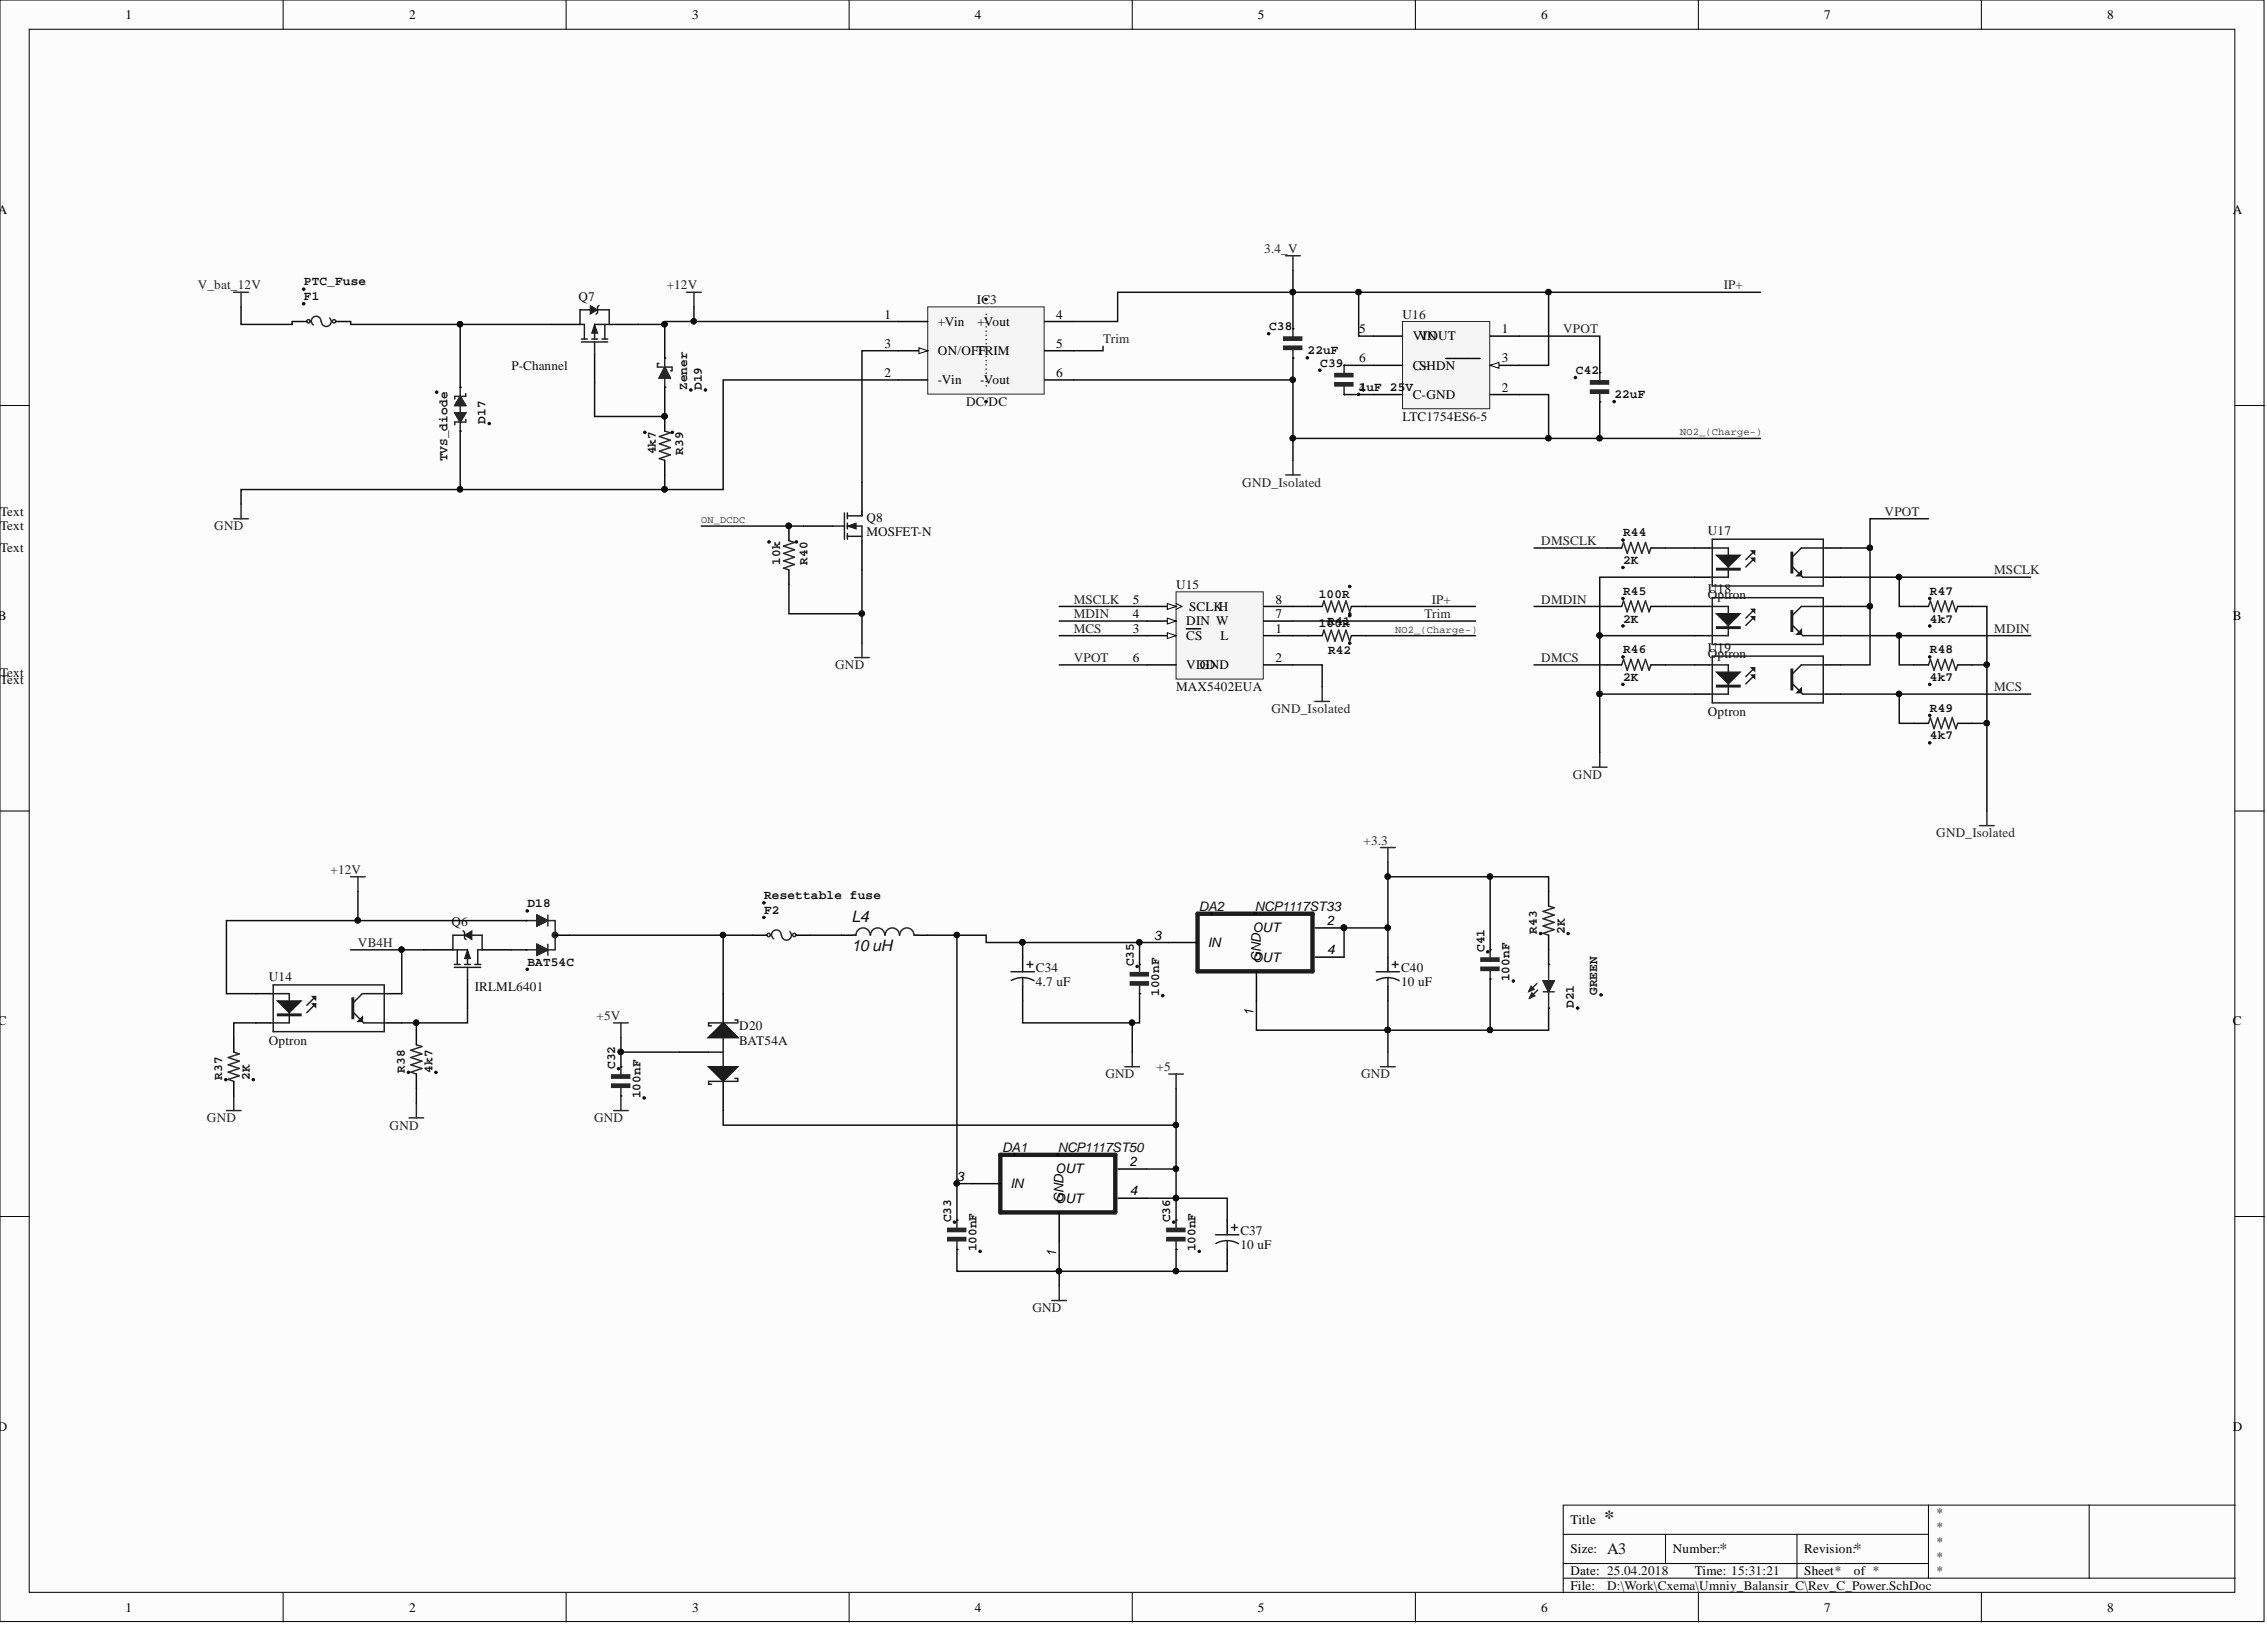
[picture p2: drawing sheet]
<svg xmlns="http://www.w3.org/2000/svg" width="393mm" height="282mm" viewBox="0 0 393 282" stroke-linecap="round" stroke-linejoin="round" font-family="sans-serif">
<defs><g id="words">
<text font-size="3.5" fill="#262626" x="278.3" y="264.4">*</text>
<g font-size="2.8" fill="#0e0e0e">
<text x="278.8" y="269.6">A3</text>
<text x="298.4" y="269.6">*</text>
<text x="321.7" y="269.6">*</text>
</g>
<g font-size="2.7" fill="#0e0e0e">
<text x="147.7" y="159.9">L4</text>
<text x="147.7" y="165">10 uH</text>
</g>
<g font-size="2.3">
<text x="21.8" y="3.3">1</text>
<text x="71" y="3.3">2</text>
<text x="120.1" y="3.3">3</text>
<text x="169.2" y="3.3">4</text>
<text x="218.3" y="3.3">5</text>
<text x="267.4" y="3.3">6</text>
<text x="316.5" y="3.3">7</text>
<text x="365.6" y="3.3">8</text>
<text x="-.4" y="37.2">A</text>
<text x="387.4" y="37.2">A</text>
<text x="153.4" y="55.3">1</text>
<text x="162.7" y="56.5">+Vin</text>
<text x="169.6" y="56.5">+Vout</text>
<text x="183.3" y="55.3">4</text>
<text x="235.8" y="57.8">5</text>
<text x="245.1" y="59.1">VVIN</text>
<text x="247.8" y="59.1">OUT</text>
<text x="260.6" y="57.8">1</text>
<text x="153.4" y="65.4">2</text>
<text x="153.4" y="60.3">3</text>
<text x="162.7" y="61.6">ON/OFF</text>
<text x="169.4" y="61.6">TRIM</text>
<text x="183.3" y="60.3">5</text>
<text x="183.3" y="65.4">6</text>
<text x="235.8" y="62.9">6</text>
<text x="245.1" y="64.1">C+</text>
<text x="246.2" y="64.1">SHDN</text>
<text x="260.6" y="62.9">3</text>
<text x="162.7" y="66.7">-Vin</text>
<text x="170.1" y="66.7">-Vout</text>
<text x="235.8" y="67.9">4</text>
<text x="245.1" y="69.2">C-GND</text>
<text x="260.6" y="67.9">2</text>
<text x="-.4" y="107.6">B</text>
<text x="196.5" y="107.2">4</text>
<text x="196.5" y="104.7">5</text>
<text x="206.3" y="106">SCLKH</text>
<text x="221.3" y="107.2">7</text>
<text x="221.3" y="104.7">8</text>
<text x="387.4" y="107.6">B</text>
<text x="196.5" y="109.8">3</text>
<text x="205.8" y="111">CS</text>
<text x="205.8" y="108.5">DIN W</text>
<text x="211.7" y="111">L</text>
<text x="221.3" y="109.8">1</text>
<text x="196.5" y="114.8">6</text>
<text x="205.8" y="116.1">VDGDND</text>
<text x="221.3" y="114.8">2</text>
<text x="217.3" y="161.7">OUT</text>
<text x="230.3" y="160.4">2</text>
<text x="200.2" y="163">3</text>
<text x="209.6" y="164.2">IN</text>
<text x="217.3" y="166.8">OUT</text>
<text x="218.8" y="166.9" transform="rotate(-90 218.8 166.9)">GND</text>
<text x="230.3" y="165.5">4</text>
<text x="-.4" y="177.9">C</text>
<text x="217.5" y="176.2" transform="rotate(-90 217.5 176.2)">1</text>
<text x="387.4" y="177.9">C</text>
<text x="183.1" y="203.5">OUT</text>
<text x="196" y="202.3">2</text>
<text x="166" y="204.8">3</text>
<text x="175.3" y="206.1">IN</text>
<text x="183.1" y="208.6">OUT</text>
<text x="184.5" y="208.7" transform="rotate(-90 184.5 208.7)">GND</text>
<text x="196" y="207.3">4</text>
<text x="183.3" y="218.1" transform="rotate(-90 183.3 218.1)">1</text>
<text x="-.4" y="248.2">D</text>
<text x="387.4" y="248.2">D</text>
<text x="272.5" y="264.4">Title</text>
<text x="272.5" y="269.4">Size:</text>
<text x="290.2" y="269.4">Number:</text>
<text x="313.1" y="269.4">Revision:</text>
<text x="272.5" y="273.2">Date: 25.04.2018</text>
<text x="272.5" y="275.8">File:</text>
<text x="294" y="273.2">Time: 15:31:21</text>
<text x="313.1" y="273.2">Sheet*</text>
<text x="321.7" y="273.2">of *</text>
<text x="21.8" y="279.6">1</text>
<text x="71" y="279.6">2</text>
<text x="120.1" y="279.6">3</text>
<text x="169.2" y="279.6">4</text>
<text x="218.3" y="279.6">5</text>
<text x="267.4" y="279.6">6</text>
<text x="316.5" y="279.6">7</text>
<text x="365.6" y="279.6">8</text>
</g>
<g font-size="2.3" fill="#262626">
<text x="219.4" y="43.9">3.4_V</text>
<text x="34.3" y="50.2">V_bat_12V</text>
<text x="115.7" y="50.2">+12V</text>
<text x="299.1" y="50.2">IP+</text>
<text x="191.4" y="59.6">Trim</text>
<text x="271.2" y="57.8">VPOT</text>
<text x="215.6" y="84.4">GND_Isolated</text>
<text x="327" y="89.5">VPOT</text>
<text x="37.2" y="92">GND</text>
<text x="267.4" y="94.5">DMSCLK</text>
<text x="346" y="99.6">MSCLK</text>
<text x="186.3" y="104.7">MSCLK</text>
<text x="186.3" y="107.2">MDIN</text>
<text x="247.2" y="107.2">Trim</text>
<text x="248.4" y="104.7">IP+</text>
<text x="267.4" y="104.7">DMDIN</text>
<text x="186.3" y="109.8">MCS</text>
<text x="346" y="109.8">MDIN</text>
<text x="144.9" y="116.1">GND</text>
<text x="186.3" y="114.8">VPOT</text>
<text x="267.4" y="114.8">DMCS</text>
<text x="346" y="119.9">MCS</text>
<text x="220.6" y="123.7">GND_Isolated</text>
<text x="272.9" y="135.1">GND</text>
<text x="236.6" y="146.5">+3.3</text>
<text x="336" y="145.2">GND_Isolated</text>
<text x="57.4" y="151.6">+12V</text>
<text x="62.1" y="164.2">VB4H</text>
<text x="103.5" y="176.9">+5V</text>
<text x="200.7" y="185.8">+5</text>
<text x="191.8" y="187.1">GND</text>
<text x="236.2" y="187.1">GND</text>
<text x="35.9" y="194.7">GND</text>
<text x="67.6" y="195.9">GND</text>
<text x="103.1" y="194.7">GND</text>
<text x="179.1" y="227.6">GND</text>
</g>
<g font-size="2.3" fill="#0e0e0e">
<text x="100.4" y="52.2">Q7</text>
<text x="169.5" y="52.7">IC3</text>
<text x="243.4" y="55.3">U16</text>
<text x="88.7" y="64.1">P-Channel</text>
<text x="167.6" y="70.5">DC/DC</text>
<text x="243.4" y="73">LTC1754ES6-5</text>
<text x="0" y="89.5">Text</text>
<text x="0" y="92">Text</text>
<text x="0" y="95.8">Text</text>
<text x="150.3" y="90.5">Q8</text>
<text x="150.3" y="93">MOSFET-N</text>
<text x="296.3" y="92.8">U17</text>
<text x="204.1" y="102.2">U15</text>
<text x="296.3" y="103.9">Optron</text>
<text x="296.3" y="102.9">U18</text>
<text x="296.3" y="113">U19</text>
<text x="0" y="118.6">Text</text>
<text x="0" y="117.4">Text</text>
<text x="204.1" y="119.9">MAX5402EUA</text>
<text x="296.3" y="114.1">Optron</text>
<text x="296.3" y="124.2">Optron</text>
<text x="78.3" y="160.7">Q6</text>
<text x="208" y="158">DA2</text>
<text x="217.7" y="158">NCP1117ST33</text>
<text x="46.6" y="170.1">U14</text>
<text x="82.4" y="171.9">IRLML6401</text>
<text x="179.7" y="168.6">C34</text>
<text x="179.7" y="171.1">4.7 uF</text>
<text x="243.1" y="168.6">C40</text>
<text x="243.1" y="171.1">10 uF</text>
<text x="128.3" y="178.7">D20</text>
<text x="46.6" y="181.2">Optron</text>
<text x="128.3" y="181.2">BAT54A</text>
<text x="173.9" y="199.8">DA1</text>
<text x="183.5" y="199.8">NCP1117ST50</text>
<text x="215.2" y="214.2">C37</text>
<text x="215.2" y="216.7">10 uF</text>
<text x="335.9" y="263.1">*</text>
<text x="335.9" y="265.6">*</text>
<text x="335.9" y="268.2">*</text>
<text x="278.8" y="275.8">D:\Work\Cxema\Umniy_Balansir_C\Rev_C_Power.SchDoc</text>
<text x="335.9" y="270.7">*</text>
<text x="335.9" y="273.2">*</text>
</g>
<g font-size="2.2" fill="#0e0e0e">
<text x="52.7" y="52">F1</text>
<text x="52.7" y="49.5">PTC_Fuse</text>
<text x="220.2" y="57.3">C38</text>
<text x="226.9" y="61.4">22uF</text>
<text x="229.1" y="63.6">C39</text>
<text x="273.4" y="64.9">C42</text>
<text x="119.2" y="67.7" transform="rotate(-90 119.2 67.7)">Zener</text>
<text x="121.8" y="67.7" transform="rotate(-90 121.8 67.7)">D19</text>
<text x="235.7" y="67.8">1uF 25</text>
<text x="243.9" y="67.8">V</text>
<text x="280.1" y="69">22uF</text>
<text x="84.2" y="73.5" transform="rotate(-90 84.2 73.5)">D17</text>
<text x="77.7" y="80" transform="rotate(-90 77.7 80)">TVS_diode</text>
<text x="113.8" y="78.8" transform="rotate(-90 113.8 78.8)">4k7</text>
<text x="118.5" y="78.9" transform="rotate(-90 118.5 78.9)">R39</text>
<text x="281.6" y="93">R44</text>
<text x="135.4" y="98" transform="rotate(-90 135.4 98)">10k</text>
<text x="140.1" y="97.9" transform="rotate(-90 140.1 97.9)">R40</text>
<text x="281.6" y="97.8">2K</text>
<text x="228.8" y="103.7">100R</text>
<text x="281.6" y="103.2">R45</text>
<text x="281.6" y="108">2K</text>
<text x="334.9" y="103.2">R47</text>
<text x="334.9" y="108">4k7</text>
<text x="228.8" y="108.7">100R</text>
<text x="230.3" y="108.4">R41</text>
<text x="230.4" y="113.5">R42</text>
<text x="281.6" y="113.3">R46</text>
<text x="334.9" y="113.3">R48</text>
<text x="281.6" y="118.1">2K</text>
<text x="334.9" y="118.1">4k7</text>
<text x="334.9" y="123.4">R49</text>
<text x="334.9" y="128.3">4k7</text>
<text x="132.6" y="156">Resettable fuse</text>
<text x="91.5" y="157.4">D18</text>
<text x="132.6" y="158.5">F2</text>
<text x="266.7" y="162" transform="rotate(-90 266.7 162)">R43</text>
<text x="271.5" y="162" transform="rotate(-90 271.5 162)">2K</text>
<text x="91.5" y="167.5">BAT54C</text>
<text x="196.7" y="167.6" transform="rotate(-90 196.7 167.6)">C35</text>
<text x="257.5" y="165.1" transform="rotate(-90 257.5 165.1)">C41</text>
<text x="201.1" y="172.7" transform="rotate(-90 201.1 172.7)">100nF</text>
<text x="261.9" y="170.2" transform="rotate(-90 261.9 170.2)">100nF</text>
<text x="277.2" y="172.6" transform="rotate(-90 277.2 172.6)">GREEN</text>
<text x="273.1" y="174.9" transform="rotate(-90 273.1 174.9)">D21</text>
<text x="106.7" y="185.4" transform="rotate(-90 106.7 185.4)">C32</text>
<text x="38.5" y="187.3" transform="rotate(-90 38.5 187.3)">R37</text>
<text x="43.3" y="187.3" transform="rotate(-90 43.3 187.3)">2K</text>
<text x="70.2" y="186" transform="rotate(-90 70.2 186)">R38</text>
<text x="75" y="186" transform="rotate(-90 75 186)">4k7</text>
<text x="111.1" y="190.4" transform="rotate(-90 111.1 190.4)">100nF</text>
<text x="165" y="212" transform="rotate(-90 165 212)">C33</text>
<text x="203" y="212" transform="rotate(-90 203 212)">C36</text>
<text x="169.4" y="217.1" transform="rotate(-90 169.4 217.1)">100nF</text>
<text x="207.4" y="217.1" transform="rotate(-90 207.4 217.1)">100nF</text>
</g>
<g font-size="1.8" fill="#262626">
<text x="291.5" y="75.5">NO2_(Charge-)</text>
<text x="121.7" y="90.7">ON_DCDC</text>
<text x="242.1" y="109.8">NO2_(Charge-)</text>
</g>
</g></defs>
<g fill="#fcfcfc" stroke="#000" stroke-width=".17">
<path d="M0 0h392.8v281.3h-392.8z"/>
<path d="M5.1 5.1h382.7v271.1h-382.7z"/>
</g>
<g fill="none" stroke="#000" stroke-width=".17">
<path d="M49.1 0v5.1M98.2 0v5.1M147.3 0v5.1M196.5 0v5.1M245.6 0v5.1M294.7 0v5.1M343.8 0v5.1M0 70.3h5.1M387.8 70.3h5.1M0 140.7h5.1M387.8 140.7h5.1M0 211h5.1"/>
<path d="M387.8 211h5.1M49.1 276.3v5M98.2 276.3v5M147.3 276.3v5M196.5 276.3v5M245.6 276.3v5M271.2 266.1h63.4M271.2 273.7h116.6M271.2 271.2h63.4M289 266.1v5.1M294.7 276.3v5M311.8 266.1v7.6"/>
<path d="M334.6 261.1v12.6M343.8 276.3v5M362.5 261.1h-91.3v15.2M387.8 261.1h-25.3v12.6"/>
</g>
<path d="M78.9 71.6h1.9l-1 1.6zM79.8 67.2v7.6M79.8 68.7l1 1.6h-1.9zM80.8 72.7v.5h-1.9v.5M80.8 68.3v.4h-1.9v.5" fill="none" stroke="#262626" stroke-width=".25"/>
<path d="M78.9 71.6h1.9l-1 1.6z" fill="#262626"/>
<path d="M78.9 71.6h1.9l-1 1.6z" fill="none" stroke="#262626" stroke-width=".25"/>
<path d="M79.8 68.7l1 1.6h-1.9z" fill="#262626"/>
<path d="M79.8 68.7l1 1.6h-1.9zM148.3 114.1h2.5M149.6 111.5v2.6" fill="none" stroke="#262626" stroke-width=".25"/>
<path d="M79.8 67.2h.1M79.8 74.8h.1M139.4 91.3h5.1M149.6 83.6v5.1M149.6 93.8v5.1" fill="none" stroke="#000" stroke-width=".25"/>
<g fill="#0e0e0e" stroke="#0e0e0e" stroke-width=".17">
<circle cx="84.9" cy="73.5" r=".22"/>
<circle cx="75.8" cy="68" r=".22"/>
</g>
<path d="M144.5 91.3h2M146.5 89v4.5M147 89.5h2.6M147 91.3h2.6v2.5M147 93h2.6M147 89v1M147 90.7v1.1M147 92.5v1" fill="none" stroke="#1c1c1c" stroke-width=".25"/>
<path d="M147 91.3l1.5-.6v1.1z" fill="#1c1c1c"/>
<path d="M147 91.3l1.5-.6v1.1z" fill="none" stroke="#1c1c1c" stroke-width=".17"/>
<path d="M100.9 59.3h4.6M100.9 58.8h1M101.4 56.3v2.5M102.4 53.7h-1.8v2.6M102.7 58.8h1M103.2 59.3v2M103.7 53.7h2M104.4 58.8h1.1M104.9 56.3v2.5M105.7 56.3h-2.5v2.5M149.6 88.7v.8" fill="none" stroke="#1c1c1c" stroke-width=".25"/>
<path d="M95.6 56.3h5M105.7 56.3h5.1M103.2 61.3v5.1" fill="none" stroke="#000" stroke-width=".25"/>
<path d="M103.2 56.3l.5 1.5h-1z" fill="#1c1c1c"/>
<path d="M103.2 56.3l.5 1.5h-1z" fill="none" stroke="#1c1c1c" stroke-width=".17"/>
<path d="M100.6 56.3h.8M105.7 53.7v2.6" fill="none" stroke="#1c1c1c" stroke-width=".25"/>
<path d="M102.4 53l1.3 .7-1.3 .8z" fill="#1c1c1c"/>
<path d="M102.4 53l1.3 .7-1.3 .8z" fill="none" stroke="#1c1c1c" stroke-width=".17"/>
<path d="M103.9 53l-.2 .2v1l-.3 .3" fill="none" stroke="#1c1c1c" stroke-width=".25"/>
<path d="M40.6 50.7h2.5M41.8 50.7v2.5M224.3 57v1.9M114.3 63h-.2v.7h2.5v.6h-.2M115.3 74.8l1 .3-1.9 .6 1.9 .6-1.9 .7 1.9 .6-1.9 .7 1.9 .6-1.9 .6 .9 .3M115.3 63.7l1 1.9h-1.9zM115.3 62.1v1.6M115.3 65.6v1.6M224.3 60.2v1.9M136.9 93.8l.9 .3-1.9 .6 1.9 .7-1.9 .6 1.9 .7-1.9 .6 1.9 .6-1.9 .7 1 .3M195.2 185h2.5M196.5 182.5v2.5" fill="none" stroke="#262626" stroke-width=".25"/>
<path d="M224.3 57h.1M115.3 72.2v2.6M115.3 79.8v2.6M224.3 62.1h.1M136.9 91.3v2.5M136.9 98.9v2.5" fill="none" stroke="#000" stroke-width=".25"/>
<g fill="#0e0e0e" stroke="#0e0e0e" stroke-width=".17">
<circle cx="115.3" cy="72.2" r=".47"/>
<circle cx="116.6" cy="75" r=".22"/>
<circle cx="111.9" cy="75" r=".22"/>
<circle cx="136.8" cy="91.2" r=".47"/>
<circle cx="138.2" cy="94" r=".22"/>
<circle cx="133.4" cy="94" r=".22"/>
<circle cx="220.1" cy="57.9" r=".22"/>
<circle cx="226.8" cy="62.1" r=".22"/>
</g>
<g fill="#262626" stroke="#262626" stroke-width=".25">
<path d="M222.7 60.1h3.2v.5h-3.2z"/>
<path d="M222.7 58.5h3.2v.5h-3.2z"/>
</g>
<path d="M115.3 63.7l1 1.9h-1.9z" fill="#262626"/>
<g fill="none" stroke="#262626" stroke-width=".25">
<path d="M55.7 55.8a.84 .84 0 0 0-1.2-.9 .84 .84 0 0 0-.1 1.5M57.2 55.2a.85 .85 0 0 1-.2 1.4 .85 .85 0 0 1-1.2-.8M119.1 50.7h2.6M120.4 50.7v2.5M223.1 44.4h2.5M224.3 44.4v2.5M115.3 63.7l1 1.9h-1.9zM224.3 79.8v2.6M40.6 90h2.5M41.8 87.5v2.5M223.1 82.4h2.5M239.5 147h2.6"/>
<path d="M240.8 147v2.5M106.5 177.4h2.5M107.7 177.4v2.6M135.5 162.2a.84 .84 0 0 0-1.1-.8 .84 .84 0 0 0-.2 1.4M137 161.6a.85 .85 0 0 1-.2 1.4 .85 .85 0 0 1-1.2-.8M148 162.2h.5M151 162.2a1.23 1.23 0 0 0-1.3-1.2 1.23 1.23 0 0 0-1.2 1.2M153.5 162.2a1.23 1.23 0 0 0-1.2-1.2 1.23 1.23 0 0 0-1.2 1.2M156 162.2a1.23 1.23 0 0 0-1.2-1.2 1.23 1.23 0 0 0-1.2 1.2M158.6 162.2a1.23 1.23 0 0 0-1.2-1.2 1.23 1.23 0 0 0-1.3 1.2M158.7 162.2h.5M197.7 167.3v1.9"/>
<path d="M197.7 170.5v1.9M258.6 164.8v1.9M258.6 167.9v1.9M106.5 192.6h2.5M107.7 185v1.9M107.7 188.2v4.4M239.5 185h2.6M240.8 182.5v2.5"/>
<circle cx="53.5" cy="55.7" r=".29"/>
<circle cx="58" cy="55.7" r=".29"/>
<circle cx="133.4" cy="162.2" r=".29"/>
<circle cx="137.8" cy="162.2" r=".29"/>
</g>
<g fill="none" stroke="#000" stroke-width=".25">
<path d="M50.7 55.8h2.5M58.3 55.8h2.5M115.3 67.2h.1M115.3 62.1h.1M130.5 162.2h2.6M138.2 162.2h2.5M146 162.2h2.5M158.7 162.2h2.3M177.4 166v2.6M177.4 171.1v2.5M197.7 172.4h.1M197.7 167.3h.1"/>
<path d="M240.8 166v2.6M240.8 171.1v2.5M258.6 169.8h.1M258.6 164.8h.1M107.7 190.1h.1M107.7 185h.1"/>
</g>
<g fill="#0e0e0e" stroke="#0e0e0e" stroke-width=".17">
<circle cx="122.4" cy="67.6" r=".22"/>
<circle cx="119.9" cy="67.6" r=".22"/>
<circle cx="258.1" cy="165.1" r=".22"/>
<circle cx="262.6" cy="170.2" r=".22"/>
<circle cx="197.3" cy="167.6" r=".22"/>
<circle cx="201.7" cy="172.7" r=".22"/>
<circle cx="132.5" cy="159.1" r=".22"/>
<circle cx="132.5" cy="156.6" r=".22"/>
<circle cx="107.3" cy="185.4" r=".22"/>
<circle cx="111.8" cy="190.4" r=".22"/>
<circle cx="52.7" cy="52.7" r=".22"/>
<circle cx="52.7" cy="50.2" r=".22"/>
</g>
<g fill="#262626" stroke="#262626" stroke-width=".25">
<path d="M257 167.8h3.1v.5h-3.1z"/>
<path d="M257 166.2h3.1v.5h-3.1z"/>
<path d="M196.1 170.3h3.1v.6h-3.1z"/>
<path d="M196.1 168.7h3.1v.6h-3.1z"/>
<path d="M106.1 188h3.2v.6h-3.2z"/>
<path d="M106.1 186.5h3.2v.5h-3.2z"/>
</g>
<path d="M175.4 168.6h4.1M177.4 169.6l1.3 .2 .7 .3M177.4 169.6h-.8l-1.1 .5M177.4 169.6v1.5M178.2 167.3h1M178.7 166.8v1M238.8 168.6h4M240.8 169.6l1.2 .2 .8 .3M240.8 169.6h-.8l-1.2 .5M240.8 169.6v1.5M241.6 167.3h1M242.1 166.8v1" fill="none" stroke="#1c1c1c" stroke-width=".25"/>
<path d="M161 53.2h20.2v15.2h-20.2z" fill="#f5f5f5" stroke="#262626" stroke-width=".17"/>
<path d="M155.9 55.8h5.1M181.2 55.8h5.1M155.9 65.9h5.1M155.9 60.8h5.1M181.2 65.9h5.1M181.2 60.8h5.1" fill="none" stroke="#000" stroke-width=".25"/>
<path d="M171.1 54.5v12.7" fill="none" stroke="#1c1c1c" stroke-width=".25" stroke-dasharray="0 .7"/>
<path d="M159.4 60.3l1.6 .5-1.6 .5z" fill="#fcfcfc"/>
<path d="M159.4 60.3l1.6 .5-1.6 .5z" fill="none" stroke="#000" stroke-width=".17"/>
<g fill="#0e0e0e" stroke="#0e0e0e" stroke-width=".17">
<circle cx="171.1" cy="51.9" r=".22"/>
<circle cx="171.1" cy="69.7" r=".22"/>
<circle cx="233.2" cy="160.9" r=".47"/>
<circle cx="210.2" cy="158.5" r=".22"/>
<circle cx="217.7" cy="158.5" r=".22"/>
</g>
<path d="M207.8 158.5h19.9v10h-19.9z" fill="none" stroke="#1c1c1c" stroke-width=".76"/>
<path d="M202.8 163.5h5M218 168.6v5M228.2 161h5M228.2 166h5" fill="none" stroke="#000" stroke-width=".25"/>
<path d="M266.7 170.6l-1.4 1.4M266.8 171.7l-1.4 1.4M267.8 170.1h1.9l-1 1.9zM267.8 172h1.9M268.7 167.3v2.8M268.7 172v2.9" fill="none" stroke="#262626" stroke-width=".25"/>
<path d="M265.7 171.1l.5 .5-.9 .4z" fill="#262626"/>
<path d="M265.7 171.1l.5 .5-.9 .4z" fill="none" stroke="#262626" stroke-width=".25"/>
<path d="M265.8 172.2l.5 .5-.9 .4z" fill="#262626"/>
<path d="M265.8 172.2l.5 .5-.9 .4z" fill="none" stroke="#262626" stroke-width=".25"/>
<path d="M267.8 170.1h1.9l-1 1.9z" fill="#262626"/>
<path d="M281.4 95.1l.3-1 .6 1.9 .7-1.9 .6 1.9 .6-1.9 .7 1.9 .6-1.9 .6 1.9 .3-.9M281.4 105.2l.3-1 .6 1.9 .7-1.9 .6 1.9 .6-1.9 .7 1.9 .6-1.9 .6 1.9 .3-.9M281.4 115.3l.3-.9 .6 1.9 .7-1.9 .6 1.9 .6-1.9 .7 1.9 .6-1.9 .6 1.9 .3-1M334.6 105.2l.3-1 .7 1.9 .6-1.9 .6 1.9 .7-1.9 .6 1.9 .6-1.9 .7 1.9 .3-.9M276.3 133.1h2.5M277.6 130.5v2.6M268.7 157.2l1 .3-2 .6 2 .6-2 .7 2 .6-2 .6 2 .7-2 .6 1 .3M267.8 170.1h1.9l-1 1.9z" fill="none" stroke="#262626" stroke-width=".25"/>
<g fill="none" stroke="#000" stroke-width=".25">
<path d="M278.8 95.1h2.6M286.4 95.1h2.6M294 95.1h2.6M316.9 95.1h2.5M278.8 105.2h2.6M278.8 115.3h2.6M286.4 105.2h2.6M286.4 115.3h2.6M294 100.1h2.6M316.9 100.1h2.5M332.1 105.2h2.5M339.7 105.2h2.5"/>
<path d="M268.7 154.6v2.6M268.7 174.9h.1M268.7 167.3h.1M268.7 162.2v2.6"/>
</g>
<g fill="#0e0e0e" stroke="#0e0e0e" stroke-width=".17">
<circle cx="273.7" cy="174.9" r=".22"/>
<circle cx="277.8" cy="172.6" r=".22"/>
<circle cx="267.3" cy="161.9" r=".22"/>
<circle cx="272.1" cy="161.9" r=".22"/>
<circle cx="281.6" cy="93.7" r=".22"/>
<circle cx="281.6" cy="98.4" r=".22"/>
<circle cx="281.6" cy="103.8" r=".22"/>
<circle cx="281.6" cy="108.6" r=".22"/>
<circle cx="281.6" cy="113.9" r=".22"/>
<circle cx="281.6" cy="118.7" r=".22"/>
<circle cx="334.8" cy="103.8" r=".22"/>
<circle cx="334.8" cy="108.6" r=".22"/>
</g>
<path d="M296.6 95.1h3.3v5h-3.3M297.1 93.5h19.3v8.1h-19.3zM304.4 96.8l-1.5 1.5M304.4 95.6l-1.5 1.5M311 98.3l1.8 1.8h4.1M316.9 95.1h-4.3l-1.6 1.5" fill="none" stroke="#1c1c1c" stroke-width=".25"/>
<path d="M297.9 96.3h4l-2 2z" fill="#1c1c1c"/>
<path d="M297.9 96.3h4l-2 2zM297.9 98.6h4v.3h-4zM297.9 98.7h4" fill="none" stroke="#1c1c1c" stroke-width=".25"/>
<path d="M303.9 95.6h.5v.5z" fill="#1c1c1c"/>
<path d="M303.9 95.6h.5v.5z" fill="none" stroke="#1c1c1c" stroke-width=".25"/>
<path d="M303.9 96.8h.5v.5z" fill="#1c1c1c"/>
<path d="M303.9 96.8h.5v.5zM310.8 95.8h.2v3.6h-.2zM310.9 95.8v3.6" fill="none" stroke="#1c1c1c" stroke-width=".25"/>
<path d="M311.8 99.9l.8-.8v.8z" fill="#1c1c1c"/>
<path d="M311.8 99.9l.8-.8v.8zM296.6 105.2h3.3v5.1h-3.3M297.1 103.7h19.3v8.1h-19.3zM304.4 107l-1.5 1.5M304.4 105.7l-1.5 1.5M311 108.5l1.8 1.8h4.1M316.9 105.2h-4.3l-1.6 1.5" fill="none" stroke="#1c1c1c" stroke-width=".25"/>
<path d="M294 105.2h2.6M294 110.3h2.6M316.9 105.2h2.5M316.9 110.3h2.5" fill="none" stroke="#000" stroke-width=".25"/>
<path d="M297.9 106.5h4l-2 2z" fill="#1c1c1c"/>
<path d="M297.9 106.5h4l-2 2zM297.9 108.7h4v.3h-4zM297.9 108.9h4" fill="none" stroke="#1c1c1c" stroke-width=".25"/>
<path d="M303.9 105.7h.5v.5z" fill="#1c1c1c"/>
<path d="M303.9 105.7h.5v.5z" fill="none" stroke="#1c1c1c" stroke-width=".25"/>
<path d="M303.9 107h.5v.5z" fill="#1c1c1c"/>
<path d="M303.9 107h.5v.5zM310.8 106h.2v3.5h-.2zM310.9 106v3.5" fill="none" stroke="#1c1c1c" stroke-width=".25"/>
<path d="M311.8 110l.8-.8v.8z" fill="#1c1c1c"/>
<path d="M296.6 115.3h3.3v5.1h-3.3M297.1 113.8h19.3v8.1h-19.3zM304.4 117.1l-1.5 1.5M304.4 115.8l-1.5 1.6M311 118.6l1.8 1.8h4.1M311.8 110l.8-.8v.8zM316.9 115.3h-4.3l-1.6 1.6" fill="none" stroke="#1c1c1c" stroke-width=".25"/>
<path d="M294 115.3h2.6M316.9 115.3h2.5M294 120.4h2.6M316.9 120.4h2.5" fill="none" stroke="#000" stroke-width=".25"/>
<path d="M297.9 116.6h4l-2 2z" fill="#1c1c1c"/>
<path d="M297.9 116.6h4l-2 2zM297.9 118.9h4v.2h-4zM297.9 119h4" fill="none" stroke="#1c1c1c" stroke-width=".25"/>
<path d="M303.9 115.8h.5v.5z" fill="#1c1c1c"/>
<path d="M303.9 115.8h.5v.5z" fill="none" stroke="#1c1c1c" stroke-width=".25"/>
<path d="M303.9 117.1h.5v.5z" fill="#1c1c1c"/>
<path d="M303.9 117.1h.5v.5zM310.8 116.1h.2v3.5h-.2zM310.9 116.1v3.5" fill="none" stroke="#1c1c1c" stroke-width=".25"/>
<path d="M311.8 120.1l.8-.7v.7z" fill="#1c1c1c"/>
<path d="M311.8 120.1l.8-.7v.7z" fill="none" stroke="#1c1c1c" stroke-width=".25"/>
<path d="M334.6 115.3l.3-.9 .7 1.9 .6-1.9 .6 1.9 .7-1.9 .6 1.9 .6-1.9 .7 1.9 .3-1M334.6 125.5l.3-1 .7 1.9 .6-1.9 .6 1.9 .7-1.9 .6 1.9 .6-1.9 .7 1.9 .3-.9M343.5 143.2h2.5M344.7 140.7v2.5" fill="none" stroke="#262626" stroke-width=".25"/>
<path d="M332.1 115.3h2.5M339.7 115.3h2.5M332.1 125.5h2.5M339.7 125.5h2.5" fill="none" stroke="#000" stroke-width=".25"/>
<g fill="#0e0e0e" stroke="#0e0e0e" stroke-width=".17">
<circle cx="334.8" cy="113.9" r=".22"/>
<circle cx="334.8" cy="118.7" r=".22"/>
<circle cx="334.8" cy="124.1" r=".22"/>
<circle cx="334.8" cy="128.9" r=".22"/>
</g>
<path d="M204.1 102.7h15.1v15.1h-15.1z" fill="#f5f5f5" stroke="#262626" stroke-width=".17"/>
<path d="M199 110.3h5.1M219.3 110.3h5M219.3 115.3h5" fill="none" stroke="#000" stroke-width=".25"/>
<path d="M202.5 109.8l1.6 .5-1.6 .5z" fill="#fcfcfc"/>
<path d="M202.5 109.8l1.6 .5-1.6 .5z" fill="none" stroke="#000" stroke-width=".17"/>
<path d="M199 107.7h5.1M205.8 109.1h1.4M207.3 109.1h1" fill="none" stroke="#000" stroke-width=".25"/>
<path d="M202.5 107.2l1.6 .5-1.6 .5z" fill="#fcfcfc"/>
<path d="M202.5 107.2l1.6 .5-1.6 .5zM204.1 104.7l1 .5-1 .5" fill="none" stroke="#000" stroke-width=".17"/>
<path d="M199 105.2h5.1" fill="none" stroke="#000" stroke-width=".25"/>
<path d="M202.5 104.7l1.6 .5-1.6 .5z" fill="#fcfcfc"/>
<path d="M202.5 104.7l1.6 .5-1.6 .5z" fill="none" stroke="#000" stroke-width=".17"/>
<path d="M199 115.3h5.1M219.3 107.7h5M219.3 105.2h5" fill="none" stroke="#000" stroke-width=".25"/>
<path d="M229.4 119.1v2.6M228.1 121.7h2.6" fill="none" stroke="#262626" stroke-width=".25"/>
<path d="M243.4 55.8h15.1v15.1h-15.1z" fill="#f5f5f5" stroke="#262626" stroke-width=".17"/>
<path d="M258.6 58.3h5M258.6 68.4h5M258.6 63.4h5" fill="none" stroke="#000" stroke-width=".25"/>
<path d="M258.6 63.4l1.5-.5v1z" fill="#fcfcfc"/>
<path d="M258.6 63.4l1.5-.5v1z" fill="none" stroke="#000" stroke-width=".17"/>
<g fill="none" stroke="#000" stroke-width=".25">
<path d="M238.3 58.3h5.1M233.2 68.4h.1M233.2 63.4h.1M238.3 68.4h5.1M238.3 63.4h5.1M250.9 62.2h1M252 62.2h1.6M253.6 62.2h1.6M255.3 62.2h1.5M277.6 69.7h.1M277.6 64.6h.1M166 216.7h.1"/>
<path d="M166 211.6h.1M168.6 205.3h5M183.8 210.5v4.9M194 202.8h5M194 207.8h5M204.1 216.7h.1M204.1 211.6h.1M212.9 211.6v2.6M212.9 216.7v2.6"/>
</g>
<g fill="none" stroke="#262626" stroke-width=".25">
<path d="M233.2 63.4v1.9M233.2 66.5v1.9M277.6 64.6v1.9M277.6 67.8v1.9M91.3 159.7h1.9M93.2 158.7l1.9 1-1.9 .9zM95.1 159.7h1.2v5.1h-1.2M95.1 158.7v1.9M91.3 164.8h1.9M93.2 163.8l1.9 1-1.9 .9zM95.1 163.8v1.9M202.8 186.3h2.5"/>
<path d="M204.1 186.3v2.5M166 211.6v1.9M166 214.8v1.9M204.1 211.6v1.9M204.1 214.8v1.9M182.5 225.6h2.5M183.8 223.1v2.5"/>
</g>
<g fill="#262626" stroke="#262626" stroke-width=".25">
<path d="M231.6 66.4h3.1v.5h-3.1z"/>
<path d="M231.6 64.8h3.1v.5h-3.1z"/>
<path d="M276 67.7h3.1v.5h-3.1z"/>
<path d="M276 66.1h3.1v.5h-3.1z"/>
<path d="M164.4 214.7h3.2v.5h-3.2z"/>
<path d="M164.4 213.1h3.2v.5h-3.2z"/>
<path d="M202.5 214.7h3.1v.5h-3.1z"/>
<path d="M202.5 213.1h3.1v.5h-3.1z"/>
</g>
<g fill="#0e0e0e" stroke="#0e0e0e" stroke-width=".17">
<circle cx="229" cy="64.2" r=".22"/>
<circle cx="235.7" cy="68.4" r=".22"/>
<circle cx="273.4" cy="65.5" r=".22"/>
<circle cx="280.1" cy="69.7" r=".22"/>
<circle cx="176" cy="200.3" r=".22"/>
<circle cx="183.5" cy="200.3" r=".22"/>
<circle cx="165.6" cy="212" r=".22"/>
<circle cx="170.1" cy="217.1" r=".22"/>
<circle cx="203.6" cy="212" r=".22"/>
<circle cx="208.1" cy="217.1" r=".22"/>
</g>
<path d="M173.6 200.3h19.9v10h-19.9z" fill="none" stroke="#1c1c1c" stroke-width=".76"/>
<path d="M210.9 214.2h4.1M212.9 215.2l.8 .1 1.2 .4M212.9 215.2l-1.2 .2-.7 .3M212.9 215.2v1.5M213.7 212.9h1M214.2 212.4v1" fill="none" stroke="#1c1c1c" stroke-width=".25"/>
<path d="M93.2 158.7l1.9 1-1.9 .9z" fill="#262626"/>
<path d="M93.2 158.7l1.9 1-1.9 .9z" fill="none" stroke="#262626" stroke-width=".25"/>
<path d="M93.2 163.8l1.9 1-1.9 .9z" fill="#262626"/>
<path d="M60.8 152.1h2.6M62.1 152.1v2.5M93.2 163.8l1.9 1-1.9 .9zM39.3 192.6h2.5M40.6 182.5l.9 .3-1.9 .6 1.9 .7-1.9 .6 1.9 .6-1.9 .7 1.9 .6-1.9 .6 1 .4M40.6 190.1v2.5" fill="none" stroke="#262626" stroke-width=".25"/>
<circle cx="96.3" cy="162.2" r=".22" fill="none" stroke="#262626" stroke-width=".76"/>
<path d="M91.3 159.7h.1M40.6 180v2.5M44.4 172.4h2.5M44.4 177.4h2.5M67.2 172.4h2.5M67.2 177.4h2.5M91.3 164.8h.1M96.3 162.2h2.6M40.6 187.6v2.5" fill="none" stroke="#000" stroke-width=".25"/>
<g fill="#0e0e0e" stroke="#0e0e0e" stroke-width=".17">
<circle cx="91.5" cy="158" r=".22"/>
<circle cx="91.5" cy="168.1" r=".22"/>
<circle cx="39.2" cy="187.3" r=".22"/>
<circle cx="43.9" cy="187.3" r=".22"/>
</g>
<path d="M46.9 172.4h3.3v5h-3.3M47.4 170.8h19.3v8.2h-19.3zM54.8 174.1l-1.6 1.6M54.8 172.9l-1.6 1.5M61.3 175.7l1.8 1.7h4.1M67.2 172.4h-4.3l-1.6 1.5" fill="none" stroke="#1c1c1c" stroke-width=".25"/>
<path d="M48.2 173.6h4l-2 2.1z" fill="#1c1c1c"/>
<path d="M48.2 173.6h4l-2 2.1zM48.2 175.9h4v.3h-4zM48.2 176h4" fill="none" stroke="#1c1c1c" stroke-width=".25"/>
<path d="M54.2 172.9h.6v.5z" fill="#1c1c1c"/>
<path d="M54.2 172.9h.6v.5z" fill="none" stroke="#1c1c1c" stroke-width=".25"/>
<path d="M54.2 174.1h.6v.5z" fill="#1c1c1c"/>
<path d="M54.2 174.1h.6v.5zM61.1 173.1h.2v3.6h-.2zM61.2 173.1v3.6" fill="none" stroke="#1c1c1c" stroke-width=".25"/>
<path d="M62.1 177.2l.8-.8v.8z" fill="#1c1c1c"/>
<path d="M62.1 177.2l.8-.8v.8zM78.6 164.8h2.5v2.5M78.8 167.8h4.6M78.8 167.3h1M79.3 164.8v2.5M80.6 167.3h1M81.1 167.8v2M82.4 167.3h1M82.9 164.8v2.5" fill="none" stroke="#1c1c1c" stroke-width=".25"/>
<path d="M71 193.9h2.5M72.2 181.2l1 .3-1.9 .7 1.9 .6-1.9 .6 1.9 .7-1.9 .6 1.9 .6-1.9 .7 .9 .3M72.2 191.4v2.5" fill="none" stroke="#262626" stroke-width=".25"/>
<path d="M72.2 178.7v2.5M73.5 164.8h5.1M81.1 169.8v5.1M83.7 164.8h5M72.2 186.3v2.5" fill="none" stroke="#000" stroke-width=".25"/>
<g fill="#0e0e0e" stroke="#0e0e0e" stroke-width=".17">
<circle cx="70.9" cy="186" r=".22"/>
<circle cx="75.6" cy="186" r=".22"/>
</g>
<path d="M81.1 164.8l.5 1.5h-1z" fill="#1c1c1c"/>
<path d="M81.1 164.8l.5 1.5h-1z" fill="none" stroke="#1c1c1c" stroke-width=".17"/>
<path d="M83.7 162.2v2.6h-.8" fill="none" stroke="#1c1c1c" stroke-width=".25"/>
<path d="M80.6 162.2l1.3-.7v1.5z" fill="#1c1c1c"/>
<path d="M80.6 162.2l1.3-.7v1.5z" fill="none" stroke="#1c1c1c" stroke-width=".17"/>
<path d="M80.4 161.5l.2 .2v1l.3 .3M80.6 162.2h-2v2.6M81.9 162.2h1.8" fill="none" stroke="#1c1c1c" stroke-width=".25"/>
<path d="M117.9 182.5h5M125.5 187.6v5" fill="none" stroke="#000" stroke-width=".25"/>
<path d="M122.9 185h5.1l-2.5 2.6z" fill="#1c1c1c"/>
<path d="M122.9 185h5.1l-2.5 2.6z" fill="none" stroke="#1c1c1c" stroke-width=".25"/>
<path d="M125.5 172.4v5" fill="none" stroke="#000" stroke-width=".25"/>
<path d="M122.9 180l2.6-2.6 2.5 2.6z" fill="#1c1c1c"/>
<path d="M122.9 180l2.6-2.6 2.5 2.6z" fill="none" stroke="#1c1c1c" stroke-width=".25"/>
<path d="M122.9 180l2.6-2.6 2.5 2.6z" fill="#1c1c1c"/>
<path d="M122.9 180l2.6-2.6 2.5 2.6zM125.5 180v5M127.5 176.9h.5v.5h-5.1v.5h.6M122.9 182.5h2.6M127.5 187.1h.5v.5h-5.1v.5h.6" fill="none" stroke="#1c1c1c" stroke-width=".25"/>
<path d="M229.4 110.3l.3-1 .6 1.9 .7-1.9 .6 1.9 .7-1.9 .6 1.9 .6-1.9 .7 1.9 .3-.9M229.4 105.2l.3-1 .6 2 .7-2 .6 2 .7-2 .6 2 .6-2 .7 2 .3-1" fill="none" stroke="#262626" stroke-width=".25"/>
<path d="M226.9 110.3h2.5M226.9 105.2h2.5M234.5 110.3h2.5M234.5 105.2h2.5" fill="none" stroke="#000" stroke-width=".25"/>
<g fill="#0e0e0e" stroke="#0e0e0e" stroke-width=".17">
<circle cx="234.2" cy="111.6" r=".22"/>
<circle cx="234.2" cy="106.8" r=".22"/>
<circle cx="234.2" cy="106.5" r=".22"/>
<circle cx="234.2" cy="101.7" r=".22"/>
<circle cx="136.8" cy="91.2" r=".47"/>
<circle cx="149.5" cy="106.4" r=".47"/>
<circle cx="115.3" cy="72.2" r=".47"/>
<circle cx="79.8" cy="56.2" r=".47"/>
<circle cx="115.3" cy="84.9" r=".47"/>
<circle cx="177.4" cy="163.5" r=".47"/>
<circle cx="197.7" cy="163.5" r=".47"/>
<circle cx="224.3" cy="76" r=".47"/>
<circle cx="258.5" cy="178.7" r=".47"/>
<circle cx="258.5" cy="152" r=".47"/>
<circle cx="79.8" cy="84.9" r=".47"/>
<circle cx="240.8" cy="178.7" r=".47"/>
<circle cx="224.3" cy="50.7" r=".47"/>
<circle cx="120.4" cy="55.7" r=".47"/>
<circle cx="224.3" cy="65.9" r=".47"/>
<circle cx="115.3" cy="56.2" r=".47"/>
<circle cx="240.8" cy="160.9" r=".47"/>
<circle cx="233.2" cy="160.9" r=".47"/>
<circle cx="329.5" cy="120.4" r=".47"/>
<circle cx="329.5" cy="110.2" r=".47"/>
<circle cx="329.5" cy="100.1" r=".47"/>
<circle cx="344.7" cy="125.4" r=".47"/>
<circle cx="344.7" cy="115.3" r=".47"/>
<circle cx="324.4" cy="105.2" r=".47"/>
<circle cx="277.5" cy="120.4" r=".47"/>
<circle cx="277.5" cy="110.2" r=".47"/>
<circle cx="235.7" cy="50.7" r=".47"/>
<circle cx="277.5" cy="76" r=".47"/>
<circle cx="268.7" cy="76" r=".47"/>
<circle cx="268.7" cy="50.7" r=".47"/>
<circle cx="324.4" cy="95" r=".47"/>
<circle cx="204" cy="207.8" r=".47"/>
<circle cx="204" cy="202.7" r=".47"/>
<circle cx="166" cy="205.3" r=".47"/>
<circle cx="183.7" cy="220.5" r=".47"/>
<circle cx="204" cy="220.5" r=".47"/>
<circle cx="62.1" cy="159.6" r=".47"/>
<circle cx="72.2" cy="177.4" r=".47"/>
<circle cx="69.7" cy="164.7" r=".47"/>
<circle cx="196.4" cy="177.4" r=".47"/>
<circle cx="166" cy="162.2" r=".47"/>
<circle cx="107.7" cy="182.5" r=".47"/>
<circle cx="125.4" cy="162.2" r=".47"/>
<circle cx="204" cy="195.1" r=".47"/>
<circle cx="240.8" cy="152" r=".47"/>
</g>
<g fill="none" stroke="#0e0e0e" stroke-width=".25">
<path d="M41.8 53.2v3.1h8.9v-.5M60.8 55.8v.5h19M79.8 56.3h15.8M79.8 56.3v10.9M110.8 56.3h4.5M120.4 53.2v2.6h35.5M120.4 55.8h-5.1v6.3M186.3 55.8h7.6v-5.1h30.4v6.3M224.3 46.9v3.8h81.2M235.7 50.7v7.6h2.6M263.6 58.3h14v6.3M268.7 50.7v12.7h-5.1"/>
<path d="M79.8 74.8v10.1M103.2 66.4v5.8h12.1v-5M155.9 60.8h-6.3v22.8M155.9 65.9h-30.4v19h-10.2M186.3 65.9h38v10.1h44.4v-7.6h-5.1M191.4 60.1v.7h-5.1M224.3 62.1v3.8M224.3 76v3.8M233.2 63.4h5.1M233.2 68.4h5.1M268.7 76h36.8M277.6 69.7v6.3"/>
<path d="M115.3 84.9h-73.5v2.6M115.3 82.4v2.5M121.7 91.3h17.7M149.6 98.9v12.6M266.2 95.1h12.6M289 95.1h5M319.4 95.1h5.1v20.2h-5.1M334.6 90h-10.1v5.1M136.9 101.4v5.1h12.7M183.8 105.2h15.2M183.8 115.3h15.2M183.8 110.3h15.2"/>
<path d="M183.8 107.7h15.2M224.3 115.3h5.1v3.8M224.3 105.2h2.6M224.3 110.3h2.6M224.3 107.7h31.7M237 105.2h19M237 110.3h19M266.2 105.2h12.6M266.2 115.3h12.6M277.6 110.3h16.4M289 105.2h5M289 115.3h5"/>
<path d="M294 100.1h-16.4v30.4M319.4 110.3h10.1v5h2.6M319.4 100.1h10.1v5.1h2.6M319.4 105.2h5.1M329.5 110.3h22.9M329.5 100.1h22.9M342.2 105.2h2.5v35.5M342.2 115.3h2.5M277.6 120.4h16.4M319.4 120.4h10.1v5.1h2.6M329.5 120.4h22.9M342.2 125.5h2.5"/>
<path d="M62.1 154.6v5.1h29.2M62.1 159.7h-22.8v12.7h5.1M240.8 149.5v11.5h-7.6v5M240.8 152.1h27.9v2.5M258.6 152.1v12.7M44.4 177.4h-3.8v2.6M60.8 164.8h12.7M69.7 177.4h2.5v1.3M69.7 164.8v7.6M81.1 174.9v2.5h-8.9M88.7 164.8h2.6M98.9 162.2h31.6"/>
<path d="M107.7 180v2.5h10.2M125.5 162.2v10.2M140.7 162.2h5.3M161 162.2h10.1v1.3h6.3M166 162.2v43.1h2.6M177.4 163.5h20.3v3.8M177.4 163.5v2.5M196.5 177.4v5.1M197.7 172.4v5h-20.3v-3.8M197.7 163.5h5.1M218 173.6v5.1h50.7v-3.8M240.8 161v5"/>
<path d="M240.8 173.6v8.9M258.6 169.8v8.9M268.7 164.8v2.5M72.2 188.8v2.6M107.7 182.5v2.5M125.5 192.6v2.6h78.6M204.1 188.8v14h-5.1M166 216.7v3.8h46.9v-1.2M166 205.3v6.3M183.8 215.4v7.7M204.1 202.8v5h-5.1M204.1 211.6v-3.8h8.8v3.8"/>
<path d="M204.1 216.7v3.8"/>
</g>
<use href="#words"/>
</svg>
